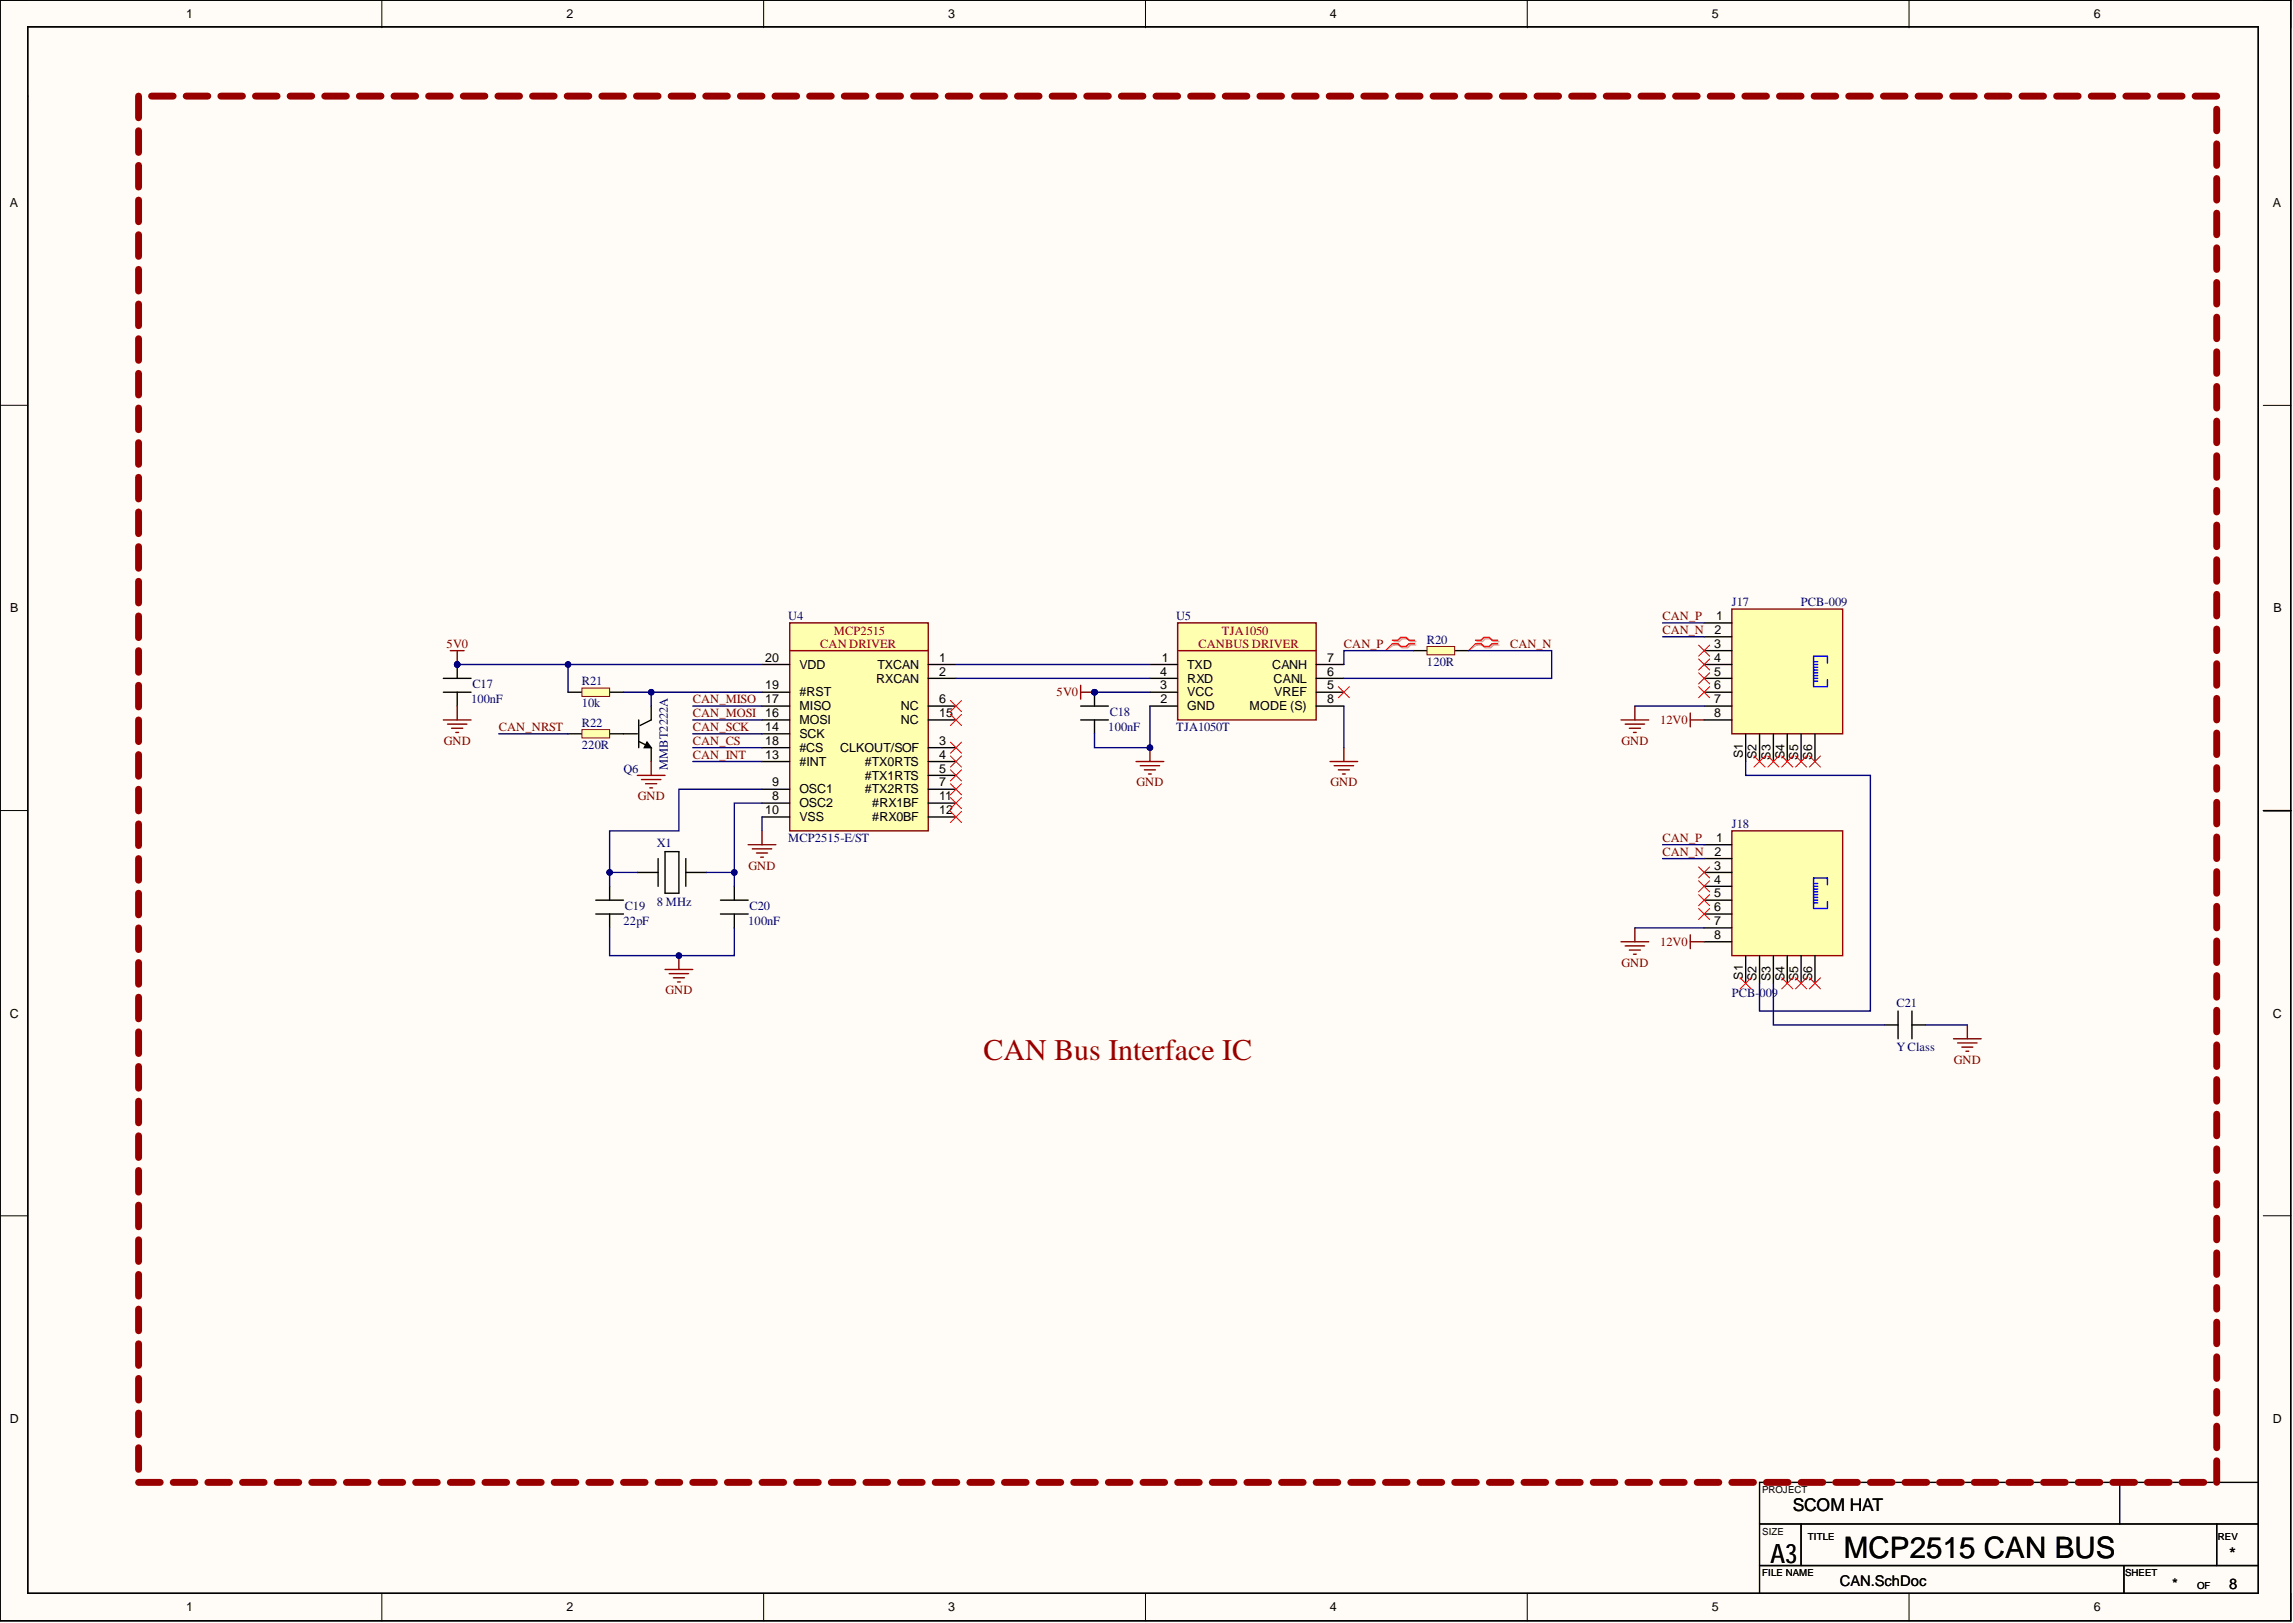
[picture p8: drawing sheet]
<svg xmlns="http://www.w3.org/2000/svg" width="420mm" height="297mm" viewBox="0 0 420 297" stroke-linecap="round" stroke-linejoin="round" font-family="sans-serif">
<defs><g id="words">
<text font-size="5.5" fill="#980000" x="180.1" y="194">CAN Bus Interface IC</text>
<text font-size="5.4" x="337.6" y="285.1">MCP2515 CAN BUS</text>
<text font-size="4.9" x="324.1" y="286">A3</text>
<g font-size="3.2">
<text x="328.2" y="276.5">SCOM HAT</text>
<text x="408.1" y="285.6">*</text>
</g>
<g font-size="2.7">
<text x="336.8" y="290.2">CAN.SchDoc</text>
<text x="397.7" y="290.8">*</text>
<text x="408.1" y="290.8">8</text>
</g>
<g font-size="2.3">
<text x="34.1" y="3.3">1</text>
<text x="103.7" y="3.3">2</text>
<text x="173.6" y="3.3">3</text>
<text x="243.5" y="3.3">4</text>
<text x="313.4" y="3.3">5</text>
<text x="383.3" y="3.3">6</text>
<text x="1.8" y="37.9">A</text>
<text x="416.1" y="37.9">A</text>
<text x="1.9" y="112.1">B</text>
<text x="314.2" y="113.5">1</text>
<text x="416.2" y="112.1">B</text>
<text x="313.8" y="118.6">3</text>
<text x="313.9" y="116">2</text>
<text x="140.1" y="121.1">20</text>
<text x="146.3" y="122.4">VDD</text>
<text x="160.4" y="124.9">RXCAN</text>
<text x="160.6" y="122.4">TXCAN</text>
<text x="172" y="121.1">1</text>
<text x="172" y="123.6">2</text>
<text x="212.4" y="123.6">4</text>
<text x="212.7" y="121.1">1</text>
<text x="217.4" y="122.4">TXD</text>
<text x="217.4" y="124.9">RXD</text>
<text x="232.9" y="122.4">CANH</text>
<text x="233.2" y="124.9">CANL</text>
<text x="243" y="121.1">7</text>
<text x="243" y="123.6">6</text>
<text x="313.8" y="121.1">4</text>
<text x="313.8" y="123.6">5</text>
<text x="140.1" y="131.3">16</text>
<text x="140.1" y="128.7">17</text>
<text x="140.1" y="126.2">19</text>
<text x="146.3" y="130">MISO</text>
<text x="146.3" y="127.5">#RST</text>
<text x="164.9" y="130">NC</text>
<text x="172" y="128.7">6</text>
<text x="172" y="131.3">15</text>
<text x="212.4" y="126.2">3</text>
<text x="212.5" y="128.7">2</text>
<text x="217.4" y="130">GND</text>
<text x="217.4" y="127.5">VCC</text>
<text x="228.8" y="130">MODE (S)</text>
<text x="233.3" y="127.5">VREF</text>
<text x="243" y="128.7">8</text>
<text x="243" y="126.2">5</text>
<text x="313.8" y="126.2">6</text>
<text x="313.8" y="128.7">7</text>
<text x="313.8" y="131.3">8</text>
<text x="140.1" y="133.8">14</text>
<text x="140.1" y="136.3">18</text>
<text x="146.3" y="135.1">SCK</text>
<text x="146.3" y="132.5">MOSI</text>
<text x="146.3" y="137.6">#CS</text>
<text x="153.8" y="137.6">CLKOUT/SOF</text>
<text x="164.9" y="132.5">NC</text>
<text x="172" y="136.3">3</text>
<text x="140.1" y="138.9">13</text>
<text x="141.4" y="143.9">9</text>
<text x="146.3" y="140.1">#INT</text>
<text x="158.4" y="140.1">#TX0RTS</text>
<text x="158.4" y="142.7">#TX1RTS</text>
<text x="172" y="138.9">4</text>
<text x="172" y="143.9">7</text>
<text x="172" y="141.4">5</text>
<text x="319.1" y="138.7" transform="rotate(-90 319.1 138.7)">S1</text>
<text x="321.6" y="139" transform="rotate(-90 321.6 139)">S2</text>
<text x="324.1" y="139" transform="rotate(-90 324.1 139)">S3</text>
<text x="326.7" y="139" transform="rotate(-90 326.7 139)">S4</text>
<text x="329.2" y="139" transform="rotate(-90 329.2 139)">S5</text>
<text x="331.8" y="139" transform="rotate(-90 331.8 139)">S6</text>
<text x="140.1" y="149">10</text>
<text x="141.4" y="146.5">8</text>
<text x="146.3" y="147.7">OSC2</text>
<text x="146.3" y="145.2">OSC1</text>
<text x="158.4" y="145.2">#TX2RTS</text>
<text x="159.7" y="147.7">#RX1BF</text>
<text x="172" y="146.5">11</text>
<text x="172" y="149">12</text>
<text x="146.3" y="150.3">VSS</text>
<text x="159.7" y="150.3">#RX0BF</text>
<text x="314.2" y="154.1">1</text>
<text x="313.8" y="159.2">3</text>
<text x="313.8" y="161.7">4</text>
<text x="313.9" y="156.6">2</text>
<text x="313.8" y="164.2">5</text>
<text x="313.8" y="166.8">6</text>
<text x="313.8" y="169.3">7</text>
<text x="313.8" y="171.8">8</text>
<text x="319.1" y="179.3" transform="rotate(-90 319.1 179.3)">S1</text>
<text x="321.6" y="179.5" transform="rotate(-90 321.6 179.5)">S2</text>
<text x="324.1" y="179.6" transform="rotate(-90 324.1 179.6)">S3</text>
<text x="326.7" y="179.6" transform="rotate(-90 326.7 179.6)">S4</text>
<text x="329.2" y="179.6" transform="rotate(-90 329.2 179.6)">S5</text>
<text x="331.8" y="179.6" transform="rotate(-90 331.8 179.6)">S6</text>
<text x="1.8" y="186.2">C</text>
<text x="416.1" y="186.2">C</text>
<text x="1.8" y="260.4">D</text>
<text x="416.1" y="260.4">D</text>
<text x="34.1" y="294.9">1</text>
<text x="103.7" y="294.9">2</text>
<text x="173.6" y="294.9">3</text>
<text x="243.5" y="294.9">4</text>
<text x="313.4" y="294.9">5</text>
<text x="383.3" y="294.9">6</text>
</g>
<g font-size="2.3" fill="#000080">
<text x="144.3" y="113.5">U4</text>
<text x="215.3" y="113.5">U5</text>
<text x="317" y="111">J17</text>
<text x="329.7" y="111">PCB-009</text>
<text x="261.2" y="117.8">R20</text>
<text x="86.5" y="125.9">C17</text>
<text x="106.5" y="125.4">R21</text>
<text x="261.2" y="121.9">120R</text>
<text x="86.2" y="128.7">100nF</text>
<text x="106.5" y="129.5">10k</text>
<text x="203.2" y="131">C18</text>
<text x="106.5" y="137.1">220R</text>
<text x="106.5" y="133">R22</text>
<text x="202.9" y="133.8">100nF</text>
<text x="215.3" y="133.8">TJA1050T</text>
<text x="114.1" y="141.4">Q6</text>
<text x="122.3" y="140.9" transform="rotate(-90 122.3 140.9)">MMBT2222A</text>
<text x="120.2" y="155.1">X1</text>
<text x="144.3" y="154.1">MCP2515-E/ST</text>
<text x="317" y="151.6">J18</text>
<text x="114.4" y="166.5">C19</text>
<text x="120.2" y="165.8">8 MHz</text>
<text x="137.2" y="166.5">C20</text>
<text x="114.1" y="169.3">22pF</text>
<text x="137" y="169.3">100nF</text>
<text x="317" y="182.5">PCB-009</text>
<text x="347.2" y="184.3">C21</text>
<text x="347.2" y="192.4">YClass</text>
</g>
<g font-size="2.3" fill="#800000">
<text x="304.4" y="113.5">CAN_P</text>
<text x="81.8" y="118.6">5V0</text>
<text x="246" y="118.6">CAN_P</text>
<text x="276.5" y="118.6">CAN_N</text>
<text x="304.4" y="116">CAN_N</text>
<text x="126.8" y="131.3">CAN_MOSI</text>
<text x="126.8" y="128.7">CAN_MISO</text>
<text x="193.4" y="127.5">5V0</text>
<text x="81.2" y="136.3">GND</text>
<text x="91.3" y="133.8">CAN_NRST</text>
<text x="126.8" y="136.3">CAN_CS</text>
<text x="126.8" y="133.8">CAN_SCK</text>
<text x="296.8" y="136.3">GND</text>
<text x="303.9" y="132.5">12V0</text>
<text x="126.8" y="138.9">CAN_INT</text>
<text x="208.1" y="143.9">GND</text>
<text x="243.6" y="143.9">GND</text>
<text x="116.8" y="146.5">GND</text>
<text x="304.4" y="154.1">CAN_P</text>
<text x="137" y="159.2">GND</text>
<text x="304.4" y="156.6">CAN_N</text>
<text x="303.9" y="173.1">12V0</text>
<text x="296.8" y="176.9">GND</text>
<text x="121.8" y="182">GND</text>
<text x="357.7" y="194.7">GND</text>
</g>
<g font-size="2.3" fill="#980000">
<text x="150.2" y="118.6">CAN DRIVER</text>
<text x="152.7" y="116.3">MCP2515</text>
<text x="219.4" y="118.6">CANBUS DRIVER</text>
<text x="223.7" y="116.3">TJA1050</text>
</g>
<g font-size="1.8">
<text x="322.6" y="273.2">PROJECT</text>
<text x="322.6" y="280.9">SIZE</text>
<text x="331" y="281.9">TITLE</text>
<text x="406.1" y="281.9">REV</text>
<text x="322.6" y="288.5">FILE NAME</text>
<text x="389.1" y="288.5">SHEET</text>
<text x="402.3" y="290.8">OF</text>
</g>
</g></defs>
<g fill="#fffcf8">
<path d="M0 0h419.4v296.7h-419.4z" fill-rule="evenodd"/>
<path d="M5.1 5.1h409.3v286.5h-409.3z" fill-rule="evenodd"/>
</g>
<g fill="none" stroke="#000" stroke-width=".18">
<path d="M0 0h5.1M69.9 0v5.1M139.8 0v5.1M209.7 0v5.1M279.6 0v5.1M349.5 0v5.1M414.4 0h5v5.1M0 74.2h5.1M414.4 74.2h5M0 148.3h5.1M414.4 148.4h5M0 222.5h5.1"/>
<path d="M414.4 222.5h5M69.9 291.6v5.1M139.8 291.6v5.1M209.7 291.6v5.1M279.6 291.6v5.1M349.5 291.6v5.1M419.4 291.6v5.1"/>
</g>
<path d="M0 0v296.6h419.4v-296.6h-419.4M5.1 4.9h408.3v286.7h-408.3zM414.4 148.4h5M322.1 278.9h91.3M329.7 278.9v7.6M388.1 271.3v7.6M405.8 278.9v7.6M413.4 271.3h-91.3v20.3M322.1 286.5h91.3M388.8 286.5v5.1" fill="none" stroke="#000" stroke-width=".25"/>
<g fill="none" stroke="#980000" stroke-width="1.3">
<path d="M25.4 17.6v4M27.7 17.6h4M34.1 17.6h4M40.4 17.6h4M46.8 17.6h3.9M53.1 17.6h4M59.5 17.6h3.9M65.8 17.6h4M72.1 17.6h4M78.5 17.6h3.9M84.8 17.6h4M91.2 17.6h3.9"/>
<path d="M97.5 17.6h4M103.8 17.6h4M110.2 17.6h3.9M116.5 17.6h4M122.9 17.6h3.9M129.2 17.6h4M135.5 17.6h4M141.9 17.6h4M148.2 17.6h4M154.6 17.6h3.9M160.9 17.6h4M167.3 17.6h3.9"/>
<path d="M173.6 17.6h4M179.9 17.6h4M186.3 17.6h3.9M192.6 17.6h4M199 17.6h3.9M205.3 17.6h4M211.6 17.6h4M218 17.6h3.9M224.3 17.6h4M230.7 17.6h3.9M237 17.6h4M243.3 17.6h4"/>
<path d="M249.7 17.6h3.9M256 17.6h4M262.4 17.6h3.9M268.7 17.6h4M275 17.6h4M281.4 17.6h4M287.7 17.6h4M294.1 17.6h3.9M300.4 17.6h4M306.8 17.6h3.9M313.1 17.6h4M319.4 17.6h4"/>
<path d="M325.8 17.6h3.9M332.1 17.6h4M338.5 17.6h3.9M344.8 17.6h4M351.2 17.6h3.9M357.5 17.6h4M363.8 17.6h4M370.2 17.6h3.9M376.5 17.6h4M382.9 17.6h3.9M389.2 17.6h4M395.5 17.6h4"/>
<path d="M401.9 17.6h3.9M405.8 20v3.9M25.4 23.9v4M25.4 30.3v3.9M25.4 36.6v4M405.8 26.3v4M405.8 32.7v3.9M405.8 39v4M25.4 43v3.9M25.4 49.3v4M25.4 55.6v4M405.8 45.4v3.9"/>
<path d="M405.8 51.7v4M405.8 58v4M25.4 62v4M25.4 68.3v4M25.4 74.7v3.9M405.8 64.4v3.9M405.8 70.7v4M405.8 77.1v3.9M25.4 81v4M25.4 87.4v3.9M25.4 93.7v4M405.8 83.4v4"/>
<path d="M405.8 89.8v3.9M405.8 96.1v4M25.4 100v4M25.4 106.4v4M25.4 112.7v4M25.4 119.1v3.9M405.8 102.4v4M405.8 108.8v3.9M405.8 115.1v4M25.4 125.4v4M25.4 131.8v3.9M25.4 138.1v4"/>
<path d="M405.8 121.5v3.9M405.8 127.8v4M405.8 134.2v3.9M25.4 144.4v4M25.4 150.8v4M25.4 157.1v4M405.8 140.5v3.9M405.8 146.8v4M405.8 153.2v3.9M405.8 159.5v4M25.4 163.5v3.9M25.4 169.8v4"/>
<path d="M25.4 176.2v3.9M405.8 165.9v3.9M405.8 172.2v4M405.8 178.6v3.9M25.4 182.5v4M25.4 188.8v4M25.4 195.2v4M405.8 184.9v3.9M405.8 191.2v4M405.8 197.6v3.9M25.4 201.5v4M25.4 207.9v3.9"/>
<path d="M25.4 214.2v4M405.8 203.9v4M405.8 210.3v3.9M405.8 216.6v4M25.4 220.6v3.9M25.4 226.9v4M25.4 233.2v4M25.4 239.6v4M405.8 223v3.9M405.8 229.3v3.9M405.8 235.6v4M25.4 245.9v4"/>
<path d="M25.4 252.3v3.9M25.4 258.6v4M405.8 242v3.9M405.8 248.3v4M405.8 254.7v3.9M25.4 265v3.9M25.4 271.3h3.9M31.7 271.3h4M38.1 271.3h3.9M44.4 271.3h4M50.7 271.3h4M57.1 271.3h3.9"/>
<path d="M63.4 271.3h4M69.8 271.3h3.9M76.1 271.3h4M82.4 271.3h4M88.8 271.3h3.9M95.1 271.3h4M101.5 271.3h3.9M107.8 271.3h4M114.1 271.3h4M120.5 271.3h4M126.8 271.3h4M133.2 271.3h3.9"/>
<path d="M139.5 271.3h4M145.9 271.3h3.9M152.2 271.3h4M158.5 271.3h4M164.9 271.3h3.9M171.2 271.3h4M177.6 271.3h3.9M183.9 271.3h4M190.2 271.3h4M196.6 271.3h3.9M202.9 271.3h4M209.3 271.3h3.9"/>
<path d="M215.6 271.3h4M221.9 271.3h4M228.3 271.3h3.9M234.6 271.3h4M241 271.3h3.9M247.3 271.3h4M253.6 271.3h4M260 271.3h4M266.3 271.3h4M272.7 271.3h3.9M279 271.3h4M285.4 271.3h3.9"/>
<path d="M291.7 271.3h4M298 271.3h4M304.4 271.3h3.9M310.7 271.3h4M317.1 271.3h3.9M323.4 271.3h4M329.7 271.3h4M336.1 271.3h4M342.4 271.3h4M348.8 271.3h3.9M355.1 271.3h4M361.5 271.3h3.9"/>
<path d="M367.8 271.3h4M374.1 271.3h4M380.5 271.3h4M386.8 271.3h4M393.2 271.3h3.9M399.5 271.3h4M405.8 261v4M405.8 267.4v3.9"/>
</g>
<path d="M144.6 114h25.3v38.1h-25.3z" fill-rule="evenodd" fill="#ffffb0"/>
<path d="M144.6 114h25.3v38.1h-25.3z" fill="none" stroke="#800000" stroke-width=".25"/>
<path d="M144.6 119.1h25.3" fill="none" stroke="#980000" stroke-width=".25"/>
<g fill="none" stroke="#000" stroke-width=".25">
<path d="M139.5 121.6h5.1M139.5 136.8h5.1M139.5 139.4h5.1M139.5 129.2h5.1M139.5 134.3h5.1M139.5 131.8h5.1M139.5 126.7h5.1M169.9 121.6h5.1M169.9 124.2h5.1M169.9 136.8h5.1M169.9 139.4h5.1M169.9 129.2h5.1"/>
<path d="M169.9 131.8h5.1M139.5 147h5.1M139.5 144.4h5.1M139.5 149.5h5.1M169.9 147h5.1M169.9 144.4h5.1M169.9 141.9h5.1M169.9 149.5h5.1"/>
</g>
<g fill="none" stroke="#f00" stroke-width=".18">
<path d="M174 128.2l2 2M174 130.7l2 2.1M174 135.8l2 2.1M174 138.4l2 2M176 128.2l-2 2M176 130.7l-2 2.1M176 135.8l-2 2.1M176 138.4l-2 2M174 140.9l2 2M174 143.4l2 2.1M174 146l2 2M174 148.5l2 2"/>
<path d="M176 140.9l-2 2M176 143.4l-2 2.1M176 146l-2 2M176 148.5l-2 2"/>
</g>
<path d="M215.6 114h25.4v17.8h-25.4z" fill-rule="evenodd" fill="#ffffb0"/>
<path d="M215.6 114h25.4v17.8h-25.4zM208 139.4h5.1M210.5 136.8v2.6M208.8 140.1h3.5M209.5 140.9h2M210.3 141.7h.5" fill="none" stroke="#800000" stroke-width=".25"/>
<path d="M215.6 119.1h25.4" fill="none" stroke="#980000" stroke-width=".25"/>
<path d="M210.5 121.6h5.1M210.5 129.2h5.1M210.5 126.7h5.1M210.5 124.2h5.1M241 121.6h5M241 129.2h5M241 126.7h5M241 124.2h5" fill="none" stroke="#000" stroke-width=".25"/>
<circle cx="210.5" cy="136.8" r=".51" fill="#000080"/>
<circle cx="210.5" cy="136.8" r=".51" fill="none" stroke="#000080" stroke-width=".18"/>
<circle cx="200.4" cy="126.7" r=".51" fill="#000080"/>
<circle cx="200.4" cy="126.7" r=".51" fill="none" stroke="#000080" stroke-width=".18"/>
<path d="M200.4 126.7v2.5M200.4 131.8v2.5" fill="none" stroke="#000" stroke-width=".25"/>
<circle cx="200.4" cy="126.7" r=".51" fill="#000080"/>
<circle cx="200.4" cy="126.7" r=".51" fill="none" stroke="#000080" stroke-width=".18"/>
<path d="M258.7 119.1h2.6M266.3 119.1h2.6M197.8 131.8h5.1M197.8 129.2h5.1" fill="none" stroke="#000" stroke-width=".25"/>
<path d="M261.3 118.3h5v1.5h-5z" fill-rule="evenodd" fill="#ffffb0"/>
<path d="M261.3 118.3h5v1.5h-5z" fill="none" stroke="#800000" stroke-width=".18"/>
<path d="M197.8 125.4v2.6M197.8 126.7h2.6" fill="none" stroke="#800000" stroke-width=".25"/>
<circle cx="200.4" cy="126.7" r=".51" fill="#000080"/>
<circle cx="200.4" cy="126.7" r=".51" fill="none" stroke="#000080" stroke-width=".18"/>
<path d="M243.5 139.4h5.1M246 136.8v2.6M244.3 140.1h3.5M245 140.9h2.1M245.8 141.7h.5" fill="none" stroke="#800000" stroke-width=".25"/>
<path d="M245 125.7l2.1 2M247.1 125.7l-2.1 2" fill="none" stroke="#f00" stroke-width=".18"/>
<circle cx="83.7" cy="121.6" r=".51" fill="#000080"/>
<circle cx="83.7" cy="121.6" r=".51" fill="none" stroke="#000080" stroke-width=".18"/>
<path d="M83.7 121.6v2.6M83.7 126.7v2.5" fill="none" stroke="#000" stroke-width=".25"/>
<circle cx="83.7" cy="121.6" r=".51" fill="#000080"/>
<circle cx="83.7" cy="121.6" r=".51" fill="none" stroke="#000080" stroke-width=".18"/>
<path d="M81.2 126.7h5M81.2 124.2h5" fill="none" stroke="#000" stroke-width=".25"/>
<path d="M82.4 119.1h2.6M83.7 119.1v2.5" fill="none" stroke="#800000" stroke-width=".25"/>
<circle cx="83.7" cy="121.6" r=".51" fill="#000080"/>
<circle cx="83.7" cy="121.6" r=".51" fill="none" stroke="#000080" stroke-width=".18"/>
<path d="M81.2 131.8h5M81.9 132.5h3.6M82.7 133.3h2M83.5 134h.5M83.7 129.2v2.6M137 154.6h5M137.7 155.4h3.6M138.5 156.1h2M139.3 156.9h.5M139.5 152.1v2.5" fill="none" stroke="#800000" stroke-width=".25"/>
<path d="M104 126.7h2.5M111.6 126.7h2.5" fill="none" stroke="#000" stroke-width=".25"/>
<path d="M106.5 125.9h5.1v1.6h-5.1z" fill-rule="evenodd" fill="#ffffb0"/>
<path d="M106.5 125.9h5.1v1.6h-5.1z" fill="none" stroke="#800000" stroke-width=".18"/>
<path d="M104 134.3h2.5M111.6 134.3h5.1M116.9 131.8v5M117 135.7l1.2 .6M118.5 135.8l.7 1h-1.2zM119.2 129.2v2.6l-2 1M119.2 136.8v2.6" fill="none" stroke="#000" stroke-width=".25"/>
<path d="M118.5 135.8l.7 1h-1.2z" fill="#000"/>
<path d="M119.2 139.4v2.5M116.7 141.9h5.1M117.4 142.7h3.6M118.2 143.4h2M119 144.2h.5" fill="none" stroke="#800000" stroke-width=".25"/>
<path d="M106.5 133.5h5.1v1.6h-5.1z" fill-rule="evenodd" fill="#ffffb0"/>
<path d="M106.5 133.5h5.1v1.6h-5.1z" fill="none" stroke="#800000" stroke-width=".18"/>
<path d="M109.1 167.3h5M109.1 164.7h5M111.6 162.2v2.5M111.6 167.3v2.5M131.9 167.3h5.1M131.9 164.7h5.1M134.4 162.2v2.5M134.4 167.3v2.5" fill="none" stroke="#000" stroke-width=".25"/>
<path d="M121.8 177.4h5M122.5 178.2h3.6M123.3 179h2M124 179.7h.5M124.3 174.9v2.5" fill="none" stroke="#800000" stroke-width=".25"/>
<circle cx="124.3" cy="174.9" r=".51" fill="#000080"/>
<circle cx="124.3" cy="174.9" r=".51" fill="none" stroke="#000080" stroke-width=".18"/>
<path d="M116.7 159.7h3.8M120.5 157.1v5.1M121.8 155.9h2.5v7.6h-2.5zM125.6 157.1v5.1M125.6 159.7h3.8" fill="none" stroke="#000" stroke-width=".25"/>
<path d="M317.1 111.5h20.3v22.8h-20.3z" fill-rule="evenodd" fill="#ffffb0"/>
<path d="M317.1 111.5h20.3v22.8h-20.3z" fill="none" stroke="#800000" stroke-width=".25"/>
<path d="M332 121.1h.8M332 121.6h.8M332 122.1h.8M332 122.6h.8M332 123.1h.8M332 123.6h.8M332 124.2h.8M332 124.7h.8M334.6 121.4v-1.3h-2.6v5.6h2.6v-1.3" fill="none" stroke="#00f" stroke-width=".25"/>
<g fill="none" stroke="#000" stroke-width=".25">
<path d="M312 114h5.1M312 116.5h5.1M312 119.1h5.1M312 121.6h5.1M312 124.2h5.1M312 126.7h5.1M312 129.2h5.1M312 131.8h5.1M319.6 134.3v5.1M322.1 134.3v5.1M324.7 134.3v5.1M327.2 134.3v5.1"/>
<path d="M329.7 134.3v5.1M332.3 134.3v5.1"/>
</g>
<path d="M317.1 152.1h20.3v22.8h-20.3z" fill-rule="evenodd" fill="#ffffb0"/>
<g fill="none" stroke="#800000" stroke-width=".25">
<path d="M296.8 131.8h5M297.5 132.5h3.6M298.3 133.3h2M299.1 134h.5M299.3 129.2v2.6M317.1 152.1h20.3v22.8h-20.3zM296.8 172.4h5M297.5 173.1h3.6M298.3 173.9h2M299.1 174.6h.5M299.3 169.8v2.6M357.6 190.1h5.1"/>
<path d="M358.4 190.9h3.6M359.2 191.6h2M359.9 192.4h.5M360.2 187.6v2.5"/>
</g>
<path d="M332 161.7h.8M332 162.2h.8M332 162.7h.8M332 163.2h.8M332 163.7h.8M332 164.2h.8M332 164.7h.8M332 165.3h.8M334.6 162v-1.3h-2.6v5.6h2.6v-1.3" fill="none" stroke="#00f" stroke-width=".25"/>
<g fill="none" stroke="#000" stroke-width=".25">
<path d="M312 154.6h5.1M312 157.1h5.1M312 159.7h5.1M312 162.2h5.1M312 164.7h5.1M312 167.3h5.1M312 169.8h5.1M312 172.4h5.1M319.6 174.9v5.1M322.1 174.9v5.1M324.7 174.9v5.1M327.2 174.9v5.1"/>
<path d="M329.7 174.9v5.1M332.3 174.9v5.1M345 187.6h2.5M347.5 185v5.1M350 187.6h2.6M350 185v5.1"/>
</g>
<path d="M255.2 117.4h1l.5-.5h1l.5 .5h1M255.2 118.1h1l.5 .5h1l.5-.5h1M270.4 117.4h1l.5-.5h1l.5 .5h1M270.4 118.1h1l.5 .5h1l.5-.5h1" fill="none" stroke="#d0a19e" stroke-width=".25"/>
<path d="M255.2 118.1l-1.6 1M270.4 118.1l-1.5 1" fill="none" stroke="#d0a19e" stroke-width=".18"/>
<path d="M254.9 117.2h1l.5-.5h1.1l.5 .5h1M254.9 117.8h1l.5 .5h1.1l.5-.5h1M270.1 117.2h1l.6-.5h1l.5 .5h1M270.1 117.8h1l.6 .5h1l.5-.5h1" fill="none" stroke="#f00" stroke-width=".25"/>
<g fill="none" stroke="#f00" stroke-width=".18">
<path d="M254.9 117.8l-1.3 1.3M270.1 117.8l-1.2 1.3M311 118.1l2 2M313 118.1l-2 2M311 120.6l2 2M311 123.1l2 2.1M311 125.7l2 2M313 120.6l-2 2M313 123.1l-2 2.1M313 125.7l-2 2M321.1 138.4l2.1 2M323.2 138.4l-2.1 2"/>
<path d="M323.7 138.4l2 2M325.7 138.4l-2 2M326.2 138.4l2 2M328.2 138.4l-2 2M328.7 138.4l2.1 2M330.8 138.4l-2.1 2M331.3 138.4l2 2M333.3 138.4l-2 2M311 158.7l2 2M313 158.7l-2 2M311 161.2l2 2M311 163.7l2 2.1"/>
<path d="M311 166.3l2 2M313 161.2l-2 2M313 163.7l-2 2.1M313 166.3l-2 2M318.6 179l2 2M320.6 179l-2 2M326.2 179l2 2M328.2 179l-2 2M328.7 179l2.1 2M330.8 179l-2.1 2M331.3 179l2 2M333.3 179l-2 2"/>
</g>
<path d="M175 121.6h35.5M175 124.2h35.5M200.4 126.7h10.1" fill="none" stroke="#000080" stroke-width=".25"/>
<circle cx="200.4" cy="126.7" r=".51" fill="#000080"/>
<circle cx="200.4" cy="126.7" r=".51" fill="none" stroke="#000080" stroke-width=".18"/>
<path d="M210.5 129.2v7.6h-10.1v-2.5M246 129.2v7.6M139.5 149.5v2.6" fill="none" stroke="#000080" stroke-width=".25"/>
<circle cx="210.5" cy="136.8" r=".51" fill="#000080"/>
<circle cx="210.5" cy="136.8" r=".51" fill="none" stroke="#000080" stroke-width=".18"/>
<path d="M114.1 126.7h25.4M126.8 129.2h12.7M126.8 131.8h12.7M126.8 134.3h12.7M126.8 136.8h12.7M126.8 139.4h12.7" fill="none" stroke="#000080" stroke-width=".25"/>
<circle cx="119.2" cy="126.7" r=".51" fill="#000080"/>
<circle cx="119.2" cy="126.7" r=".51" fill="none" stroke="#000080" stroke-width=".18"/>
<path d="M104 121.6v5.1" fill="none" stroke="#000080" stroke-width=".25"/>
<circle cx="104" cy="121.6" r=".51" fill="#000080"/>
<circle cx="104" cy="121.6" r=".51" fill="none" stroke="#000080" stroke-width=".18"/>
<path d="M119.2 126.7v2.5" fill="none" stroke="#000080" stroke-width=".25"/>
<circle cx="119.2" cy="126.7" r=".51" fill="#000080"/>
<circle cx="119.2" cy="126.7" r=".51" fill="none" stroke="#000080" stroke-width=".18"/>
<path d="M83.7 121.6h55.8" fill="none" stroke="#000080" stroke-width=".25"/>
<circle cx="83.7" cy="121.6" r=".51" fill="#000080"/>
<circle cx="83.7" cy="121.6" r=".51" fill="none" stroke="#000080" stroke-width=".18"/>
<circle cx="104" cy="121.6" r=".51" fill="#000080"/>
<circle cx="104" cy="121.6" r=".51" fill="none" stroke="#000080" stroke-width=".18"/>
<path d="M91.3 134.3h12.7M139.5 147h-5.1v15.2" fill="none" stroke="#000080" stroke-width=".25"/>
<circle cx="134.4" cy="159.7" r=".51" fill="#000080"/>
<circle cx="134.4" cy="159.7" r=".51" fill="none" stroke="#000080" stroke-width=".18"/>
<path d="M111.6 169.8v5.1h22.8v-5.1" fill="none" stroke="#000080" stroke-width=".25"/>
<circle cx="124.3" cy="174.9" r=".51" fill="#000080"/>
<circle cx="124.3" cy="174.9" r=".51" fill="none" stroke="#000080" stroke-width=".18"/>
<path d="M111.6 159.7h5.1" fill="none" stroke="#000080" stroke-width=".25"/>
<circle cx="111.6" cy="159.7" r=".51" fill="#000080"/>
<circle cx="111.6" cy="159.7" r=".51" fill="none" stroke="#000080" stroke-width=".18"/>
<path d="M129.4 159.7h5" fill="none" stroke="#000080" stroke-width=".25"/>
<circle cx="134.4" cy="159.7" r=".51" fill="#000080"/>
<circle cx="134.4" cy="159.7" r=".51" fill="none" stroke="#000080" stroke-width=".18"/>
<path d="M139.5 144.4h-15.2v7.7h-12.7v10.1" fill="none" stroke="#000080" stroke-width=".25"/>
<circle cx="111.6" cy="159.7" r=".51" fill="#000080"/>
<circle cx="111.6" cy="159.7" r=".51" fill="none" stroke="#000080" stroke-width=".18"/>
<path d="M258.7 119.1h-12.7v2.5M268.9 119.1h15.2v5.1h-38.1M304.4 114h7.6M304.4 116.5h7.6M299.3 129.2h12.7M319.6 139.4v2.5h22.8v43.1h-20.3v-5M304.4 154.6h7.6M304.4 157.1h7.6M299.3 169.8h12.7M324.7 180v7.6h20.3M352.6 187.6h7.6" fill="none" stroke="#000080" stroke-width=".25"/>
<path d="M309.5 130.5v2.5M309.5 131.8h2.5M309.5 171.1v2.5M309.5 172.4h2.5" fill="none" stroke="#800000" stroke-width=".25"/>
<use href="#words"/>
</svg>
